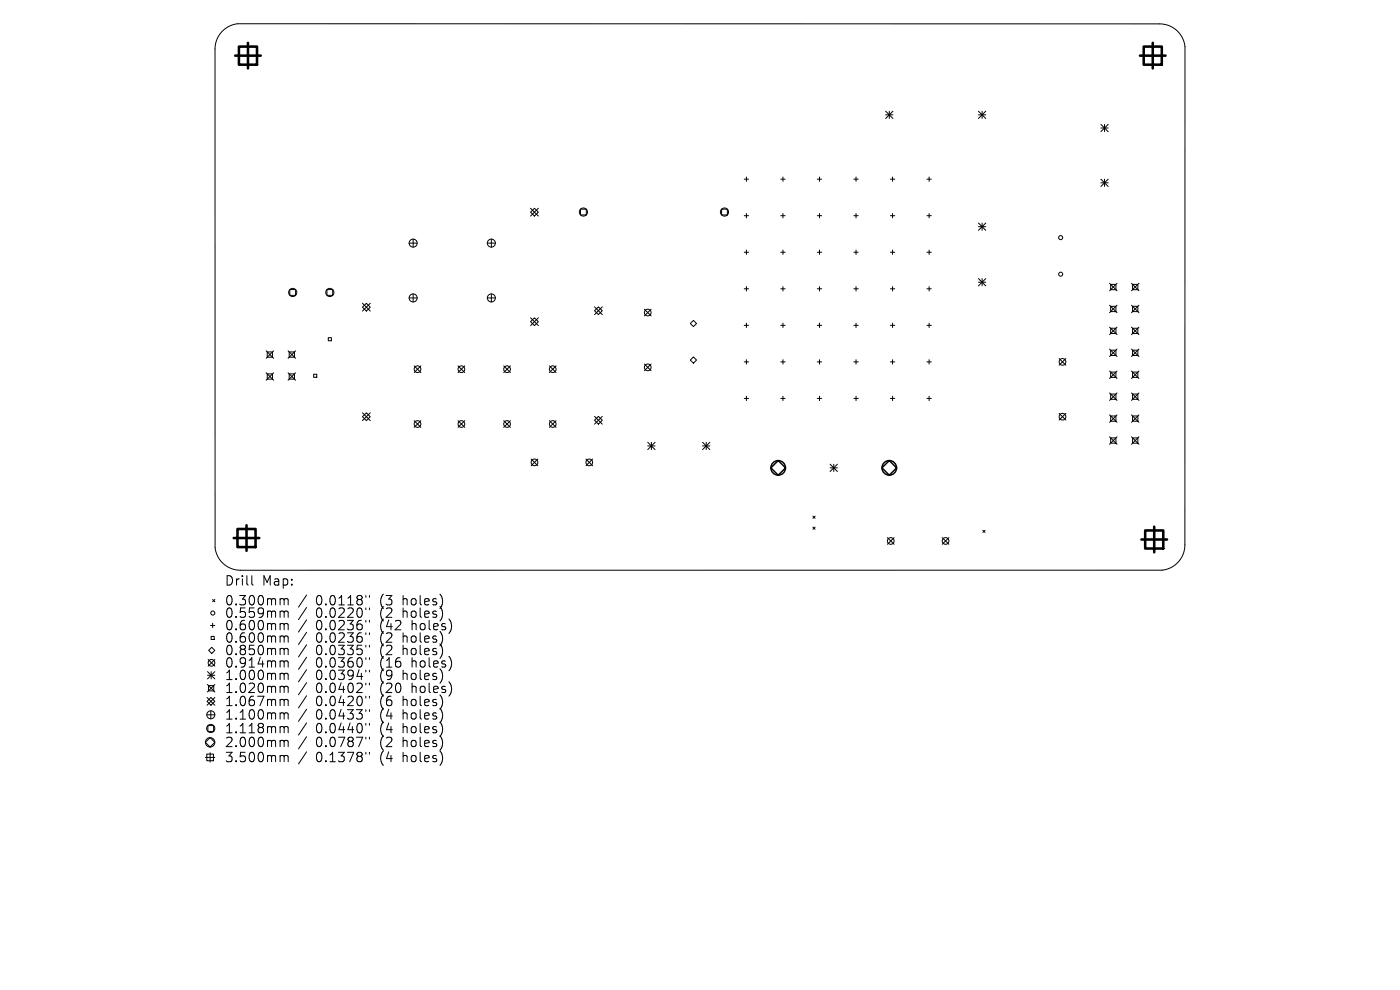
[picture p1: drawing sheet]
<svg xmlns="http://www.w3.org/2000/svg" width="297mm" height="210mm" viewBox="0 0 297 210" stroke-linecap="round" stroke-linejoin="round" font-family="sans-serif">
<defs><g id="words">
<g font-size="2.8">
<text x="47.6" y="124.5">Drill</text>
<text x="55.6" y="124.5">Map:</text>
<text x="47.6" y="128.7">0.300mm</text>
<text x="47.6" y="131.3">0.559mm</text>
<text x="67" y="128.7">0.0118&quot;</text>
<text x="67" y="131.3">0.0220&quot;</text>
<text x="80.7" y="128.7">(3</text>
<text x="80.7" y="131.3">(2</text>
<text x="85.7" y="128.7">holes)</text>
<text x="85.7" y="131.3">holes)</text>
<text x="47.6" y="134">0.600mm</text>
<text x="47.6" y="136.6">0.600mm</text>
<text x="67" y="134">0.0236&quot;</text>
<text x="67" y="136.6">0.0236&quot;</text>
<text x="80.7" y="134">(42</text>
<text x="80.7" y="136.6">(2</text>
<text x="85.7" y="136.6">holes)</text>
<text x="87.6" y="134">holes)</text>
<text x="47.6" y="139.3">0.850mm</text>
<text x="47.6" y="141.9">0.914mm</text>
<text x="67" y="139.3">0.0335&quot;</text>
<text x="67" y="141.9">0.0360&quot;</text>
<text x="80.7" y="139.3">(2</text>
<text x="80.7" y="141.9">(16</text>
<text x="85.7" y="139.3">holes)</text>
<text x="87.6" y="141.9">holes)</text>
<text x="47.6" y="144.5">1.000mm</text>
<text x="47.6" y="147.3">1.020mm</text>
<text x="67" y="144.5">0.0394&quot;</text>
<text x="67" y="147.3">0.0402&quot;</text>
<text x="80.7" y="144.5">(9</text>
<text x="80.7" y="147.3">(20</text>
<text x="85.7" y="144.5">holes)</text>
<text x="87.6" y="147.3">holes)</text>
<text x="47.6" y="150.1">1.067mm</text>
<text x="47.6" y="152.9">1.100mm</text>
<text x="47.6" y="155.8">1.118mm</text>
<text x="67" y="150.1">0.0420&quot;</text>
<text x="67" y="152.9">0.0433&quot;</text>
<text x="67" y="155.8">0.0440&quot;</text>
<text x="80.7" y="150.1">(6</text>
<text x="80.7" y="152.9">(4</text>
<text x="80.7" y="155.8">(4</text>
<text x="85.7" y="150.1">holes)</text>
<text x="85.7" y="152.9">holes)</text>
<text x="85.7" y="155.8">holes)</text>
<text x="47.6" y="158.8">2.000mm</text>
<text x="47.6" y="162">3.500mm</text>
<text x="67" y="158.8">0.0787&quot;</text>
<text x="67" y="162">0.1378&quot;</text>
<text x="80.7" y="158.8">(2</text>
<text x="80.7" y="162">(4</text>
<text x="85.7" y="158.8">holes)</text>
<text x="85.7" y="162">holes)</text>
</g>
</g></defs>
<g fill="none" stroke="#000" stroke-width=".21">
<path d="M47.1 6.7a5.4 5.4 0 0 1 3.3-1.7l195.6 .1a5.4 5.4 0 0 1 5.4 4.8v105.7a5.4 5.4 0 0 1-4.8 5.4h-195.6a5.4 5.4 0 0 1-5.4-4.8v-105.8a5.4 5.4 0 0 1 1.5-3.7zM157.9 38h.9M158.3 37.5v1M165.6 38h1M166.1 37.5v1M173.4 38h.9M173.9 37.5v1M181.1 38h1M181.6 37.5v1M187.9 23.6l1.5 1.5M187.9 24.4h1.5M188.7 23.6v1.5"/>
<path d="M188.9 38h.9M189.4 37.5v1M189.4 23.6l-1.5 1.5M196.6 38h1M197.1 37.5v1M207.6 24.4h1.5M207.6 23.6l1.5 1.5M208.3 23.6v1.5M209.1 23.6l-1.5 1.5M233.5 26.4l1.6 1.5M233.5 27.2h1.6M233.5 38l1.6 1.6"/>
<path d="M233.5 38.8h1.6M234.3 26.4v1.5M234.3 38v1.6M235.1 26.4l-1.6 1.5M235.1 38l-1.6 1.6M86.8 51.6h1.7M87.6 50.7v1.7M103.4 51.6h1.7M104.2 50.7v1.7M112.6 45l.8-.8 .8 .8-.8 .8zM112.6 44.2l1.6 1.6M114.2 44.2l-1.6 1.6"/>
<path d="M123.2 44.4h1.2v1.2h-1.2zM153.1 44.4h1.2v1.2h-1.2zM157.9 45.8h.9M157.9 53.5h.9M158.3 45.3v.9M158.3 53v1M165.6 45.8h1M165.6 53.5h1M166.1 45.3v.9M166.1 53v1M173.4 45.8h.9M173.4 53.5h.9"/>
<path d="M173.9 45.3v.9M173.9 53v1M181.1 45.8h1M181.1 53.5h1M181.6 45.3v.9M181.6 53v1M188.9 45.8h.9M188.9 53.5h.9M189.4 45.3v.9M189.4 53v1M196.6 45.8h1M196.6 53.5h1"/>
<path d="M197.1 45.3v.9M197.1 53v1M207.6 47.3l1.5 1.6M207.6 48.1h1.5M207.6 59.1l1.5 1.5M207.6 59.9h1.5M208.3 47.3v1.6M208.3 59.1v1.5M209.1 47.3l-1.5 1.6M209.1 59.1l-1.5 1.5M56.5 74.4l1.5 1.6M56.5 79.1l1.5 1.6"/>
<path d="M56.7 74.7h1.1v1.1h-1.1zM56.7 79.3h1.1v1.1h-1.1zM58 74.4l-1.5 1.6M58 79.1l-1.5 1.6M61.1 79.1l1.6 1.6M61.1 74.4l1.6 1.6M61.4 74.7h1.1v1.1h-1.1zM61.4 79.3h1.1v1.1h-1.1zM61.5 61.4h1.2v1.3h-1.2zM62.7 74.4l-1.6 1.6M62.7 79.1l-1.6 1.6M66.5 79.4h.7v.6h-.7z"/>
<path d="M69.4 61.4h1.2v1.3h-1.2zM69.6 71.6h.7v.7h-.7zM76.9 65.2l.8-.9 .9 .9-.9 .8zM76.9 64.3l1.7 1.7M78.6 64.3l-1.7 1.7M86.8 63.2h1.7M87.6 62.3v1.8M87.9 77.6l1.4 1.4M89.3 77.6l-1.4 1.4M97.2 77.6l1.4 1.4M98.6 77.6l-1.4 1.4M103.4 63.2h1.7"/>
<path d="M104.2 62.3v1.8M106.9 77.6l1.4 1.4M108.3 77.6l-1.4 1.4M112.6 68.2l.8-.8 .8 .8-.8 .9zM112.6 67.4l1.6 1.7M114.2 67.4l-1.6 1.7M116.6 77.6l1.4 1.4M118 77.6l-1.4 1.4M126.1 65.9l.8-.8 .9 .8-.9 .8zM126.1 65.1l1.7 1.6M127.8 65.1l-1.7 1.6M136.7 65.6l1.4 1.4"/>
<path d="M136.7 77.2l1.4 1.4M138.1 65.6l-1.4 1.4M138.1 77.2l-1.4 1.4M146.4 76.4l.7-.7 .7 .7-.7 .6zM147.1 68l.7 .6-.7 .7-.7-.7zM157.9 61.3h.9M157.9 69h.9M157.9 76.8h.9M158.3 60.8v.9M158.3 68.5v1M158.3 76.3v.9M165.6 61.3h1"/>
<path d="M165.6 69h1M165.6 76.8h1M166.1 60.8v.9M166.1 68.5v1M166.1 76.3v.9M173.4 61.3h.9M173.4 69h.9M173.4 76.8h.9M173.9 60.8v.9M173.9 68.5v1M173.9 76.3v.9M181.1 61.3h1"/>
<path d="M181.1 69h1M181.1 76.8h1M181.6 60.8v.9M181.6 68.5v1M181.6 76.3v.9M188.9 61.3h.9M188.9 69h.9M188.9 76.8h.9M189.4 60.8v.9M189.4 68.5v1M189.4 76.3v.9M196.6 61.3h1"/>
<path d="M196.6 69h1M196.6 76.8h1M197.1 60.8v.9M197.1 68.5v1M197.1 76.3v.9M224.7 76.1l1.4 1.4M226.1 76.1l-1.4 1.4M235.4 60.1l1.6 1.6M235.4 64.8l1.6 1.5M235.4 69.4l1.6 1.6M235.4 74.1l1.6 1.5M235.4 78.7l1.6 1.6"/>
<path d="M235.6 60.3h1.1v1.2h-1.1zM235.6 65h1.1v1.1h-1.1zM235.6 69.6h1.1v1.2h-1.1zM235.6 74.3h1.1v1.1h-1.1zM235.6 78.9h1.1v1.2h-1.1zM237 60.1l-1.6 1.6M237 64.8l-1.6 1.5M237 69.4l-1.6 1.6M237 74.1l-1.6 1.5M237 78.7l-1.6 1.6M240 64.8l1.6 1.5M240 69.4l1.6 1.6"/>
<path d="M240 74.1l1.6 1.5M240 78.7l1.6 1.6M240 60.1l1.6 1.6M240.3 60.3h1.1v1.2h-1.1zM240.3 65h1.1v1.1h-1.1zM240.3 69.6h1.1v1.2h-1.1zM240.3 74.3h1.1v1.1h-1.1zM240.3 78.9h1.1v1.2h-1.1zM241.6 60.1l-1.6 1.6M241.6 64.8l-1.6 1.5M241.6 69.4l-1.6 1.6M241.6 74.1l-1.6 1.5"/>
<path d="M241.6 78.7l-1.6 1.6M76.9 87.6l1.7 1.6M77.7 87.6l.9 .8-.9 .8-.8-.8zM78.6 87.6l-1.7 1.6M87.9 89.2l1.4 1.5M89.3 89.2l-1.4 1.5M97.2 89.2l1.4 1.5M98.6 89.2l-1.4 1.5M106.9 89.2l1.4 1.5M108.3 89.2l-1.4 1.5M112.7 97.4l1.4 1.4M114.1 97.4l-1.4 1.4"/>
<path d="M116.6 89.2l1.4 1.5M118 89.2l-1.4 1.5M124.3 97.4l1.4 1.4M125.7 97.4l-1.4 1.4M126.1 89.1l.8-.8 .9 .8-.9 .9zM126.1 88.3l1.7 1.7M127.8 88.3l-1.7 1.7M137.4 93.8l1.6 1.6M137.4 94.6h1.6M138.2 93.8v1.6M139 93.8l-1.6 1.6M149 94.6h1.6"/>
<path d="M149 93.8l1.6 1.6M149.8 93.8v1.6M150.6 93.8l-1.6 1.6M157.9 84.5h.9M158.3 84.1v.9M165.6 84.5h1M166.1 84.1v.9M173.4 84.5h.9M173.9 84.1v.9M176.1 98.5l1.5 1.5M176.1 99.2h1.5M176.9 98.5v1.5"/>
<path d="M177.6 98.5l-1.5 1.5M181.1 84.5h1M181.6 84.1v.9M188.9 84.5h.9M189.4 84.1v.9M196.6 84.5h1M197.1 84.1v.9M224.7 87.7l1.4 1.4M226.1 87.7l-1.4 1.4M235.4 83.4l1.6 1.5M235.4 88l1.6 1.6M235.4 92.7l1.6 1.5"/>
<path d="M235.6 83.6h1.1v1.1h-1.1zM235.6 88.2h1.1v1.2h-1.1zM235.6 92.9h1.1v1.1h-1.1zM237 83.4l-1.6 1.5M237 88l-1.6 1.6M237 92.7l-1.6 1.5M240 83.4l1.6 1.5M240 88l1.6 1.6M240 92.7l1.6 1.5M240.3 83.6h1.1v1.1h-1.1zM240.3 88.2h1.1v1.2h-1.1zM240.3 92.9h1.1v1.1h-1.1z"/>
<path d="M241.6 83.4l-1.6 1.5M241.6 88l-1.6 1.6M241.6 92.7l-1.6 1.5M172.5 109.5l.4 .4M172.5 111.8l.4 .5M172.9 109.5l-.4 .4M172.9 111.8l-.4 .5M188.3 114l1.4 1.5M189.7 114l-1.4 1.5M199.9 114l1.4 1.5M201.3 114l-1.4 1.5M208.5 112.5l.5 .4"/>
<path d="M209 112.5l-.5 .4M44.2 139.9l1.4 1.4M44.6 132.7h1M44.8 135h.6v.7h-.6zM44.9 137.3l.7 .7-.7 .6-.6-.6zM45.1 127.2l.5 .4M45.1 132.2v.9M45.6 127.2l-.5 .4M45.6 139.9l-1.4 1.4M53.4 122.1v1.7l.3 .3M59.7 127l.5 .1 .1 .2M59.7 129.6l.5 .1 .1 .2"/>
<path d="M59.7 132.3h.3l.3 .3M59.7 134.9l.5 .1 .1 .2M59.7 137.5l.5 .1 .1 .2M60.3 127.3l.3-.3 .4 .1 .1 1.2M60.3 127.3v1M60.3 129.9v1.1M60.3 132.6v1M60.3 135.2v1M60.3 137.8v1.1M60.3 129.9l.3-.3 .4 .1 .1 1.3M60.3 132.6l.3-.3 .4 .1 .1 1.2M60.3 135.2l.3-.3 .4 .1 .1 1.2"/>
<path d="M60.3 137.8l.3-.3 .4 .1 .1 1.3M65 126.2l-1.7 2.6M65 128.9l-1.7 2.5M65 131.5l-1.7 2.6M65 134.1l-1.7 2.6M65 136.8l-1.7 2.6M65 139.4l-1.7 2.6M77.6 126.3v.4M77.6 129v.3M77.6 131.6v.4M77.6 134.2v.4M77.6 136.9v.4"/>
<path d="M77.6 139.5v.4M78.4 126.3v.4M78.4 129v.3M78.4 131.6v.4M78.4 134.2v.4M78.4 136.9v.4M78.4 139.5v.4M43.6 157.5l1-1 1 1-1 1zM43.9 160h1.4v1.4h-1.4zM43.9 151.6h1.7M43.9 147.9l1.7 1.7M44 145.2l1.6 1.6"/>
<path d="M44 142.5l1.6 1.5M44 143.2h1.6M44.1 153.9h1.2v1.2h-1.2zM44.2 145.4h1.1v1.2h-1.1zM44.6 159.7v2M44.7 150.8v1.7M44.7 147.9l.9 .9-.9 .8-.8-.8zM44.8 142.5v1.5M45.6 142.5l-1.6 1.5M45.6 145.2l-1.6 1.6M45.6 147.9l-1.7 1.7M59.7 140.2l.5 .1 .1 .2"/>
<path d="M59.7 142.8l.5 .1 .1 .2M59.7 145.6l.5 .1 .1 .2M59.7 148.4l.5 .1 .1 .1M59.7 151.2l.5 .1 .1 .2M59.7 154.1h.3l.3 .3M59.7 157l.5 .1 .1 .2M60.3 140.5v1M60.3 143.1v1.1M60.3 145.9v1M60.3 148.6v1.1M60.3 151.5v1M60.3 154.4v1.1"/>
<path d="M60.3 157.3v1.1M60.3 140.5l.3-.3 .4 .1 .1 1.2M60.3 143.1l.3-.3 .4 .1 .1 1.3M60.3 145.9l.3-.3 .4 .1 .1 1.2M60.3 148.6l.3-.2 .4 .1 .1 1.2M60.3 151.5l.3-.3 .4 .1 .1 1.2M60.3 154.4l.3-.3 .4 .1 .1 1.3M60.3 157.3l.3-.3 .4 .1 .1 1.3M65 142.1l-1.7 2.5M65 144.8l-1.7 2.6M65 147.6l-1.7 2.6M65 150.4l-1.7 2.6"/>
<path d="M65 153.4l-1.7 2.5M65 156.3l-1.7 2.6M65 159.5l-1.7 2.6M77.6 142.2v.3M77.6 144.9v.4M77.6 147.7v.4M77.6 150.5v.4M77.6 153.5v.3M77.6 156.4v.4M77.6 159.6v.4M78.4 142.2v.3M78.4 144.9v.4"/>
<path d="M78.4 147.7v.4M78.4 150.5v.4M78.4 153.5v.3M78.4 156.4v.4M78.4 159.6v.4M43.6 160.7h2M59.7 160.2l.5 .1 .1 .2M60.3 160.5v1.1M60.3 160.5l.3-.3 .4 .1 .1 1.3"/>
<circle cx="87.6" cy="51.6" r=".85"/>
<circle cx="104.2" cy="51.6" r=".85"/>
<circle cx="123.8" cy="45" r=".87"/>
<circle cx="153.7" cy="45" r=".87"/>
<circle cx="225" cy="50.4" r=".43"/>
<circle cx="225" cy="58.2" r=".43"/>
<circle cx="62.1" cy="62" r=".87"/>
<circle cx="70" cy="62" r=".87"/>
<circle cx="87.6" cy="63.2" r=".85"/>
<circle cx="88.6" cy="78.3" r=".71"/>
<circle cx="97.9" cy="78.3" r=".71"/>
<circle cx="104.2" cy="63.2" r=".85"/>
<circle cx="107.6" cy="78.3" r=".71"/>
<circle cx="117.3" cy="78.3" r=".71"/>
<circle cx="137.4" cy="77.9" r=".71"/>
<circle cx="137.4" cy="66.3" r=".71"/>
<circle cx="225.4" cy="76.8" r=".71"/>
<circle cx="88.6" cy="89.9" r=".71"/>
<circle cx="97.9" cy="89.9" r=".71"/>
<circle cx="107.6" cy="89.9" r=".71"/>
<circle cx="113.4" cy="98.1" r=".71"/>
<circle cx="117.3" cy="89.9" r=".71"/>
<circle cx="125" cy="98.1" r=".71"/>
<circle cx="225.4" cy="88.4" r=".71"/>
<circle cx="189" cy="114.8" r=".71"/>
<circle cx="200.6" cy="114.8" r=".71"/>
<circle cx="45.1" cy="130" r=".43"/>
<circle cx="44.6" cy="157.5" r="1"/>
<circle cx="44.7" cy="154.5" r=".87"/>
<circle cx="44.7" cy="151.6" r=".85"/>
<circle cx="44.9" cy="140.6" r=".71"/>
</g>
<g fill="none" stroke="#000" stroke-width=".31">
<path d="M163.5 99.2l1.6-1.5 1.5 1.5-1.5 1.6zM187.1 99.2l1.6-1.5 1.5 1.5-1.5 1.6z"/>
<circle cx="165.1" cy="99.2" r="1.55"/>
<circle cx="188.7" cy="99.2" r="1.55"/>
</g>
<path d="M49.9 11.8h5.4M50.7 9.9h3.8v3.8h-3.8zM52.6 9.1v5.4M241.8 11.8h5.5M242.6 9.9h3.9v3.8h-3.9zM244.6 9.1v5.4M49.6 114.1h5.4M50.4 112.2h3.8v3.9h-3.8zM52.3 111.4v5.4M242.1 114.4h5.5M242.9 112.5h3.9v3.9h-3.9zM244.9 111.7v5.5" fill="none" stroke="#000" stroke-width=".54"/>
<use href="#words"/>
</svg>
